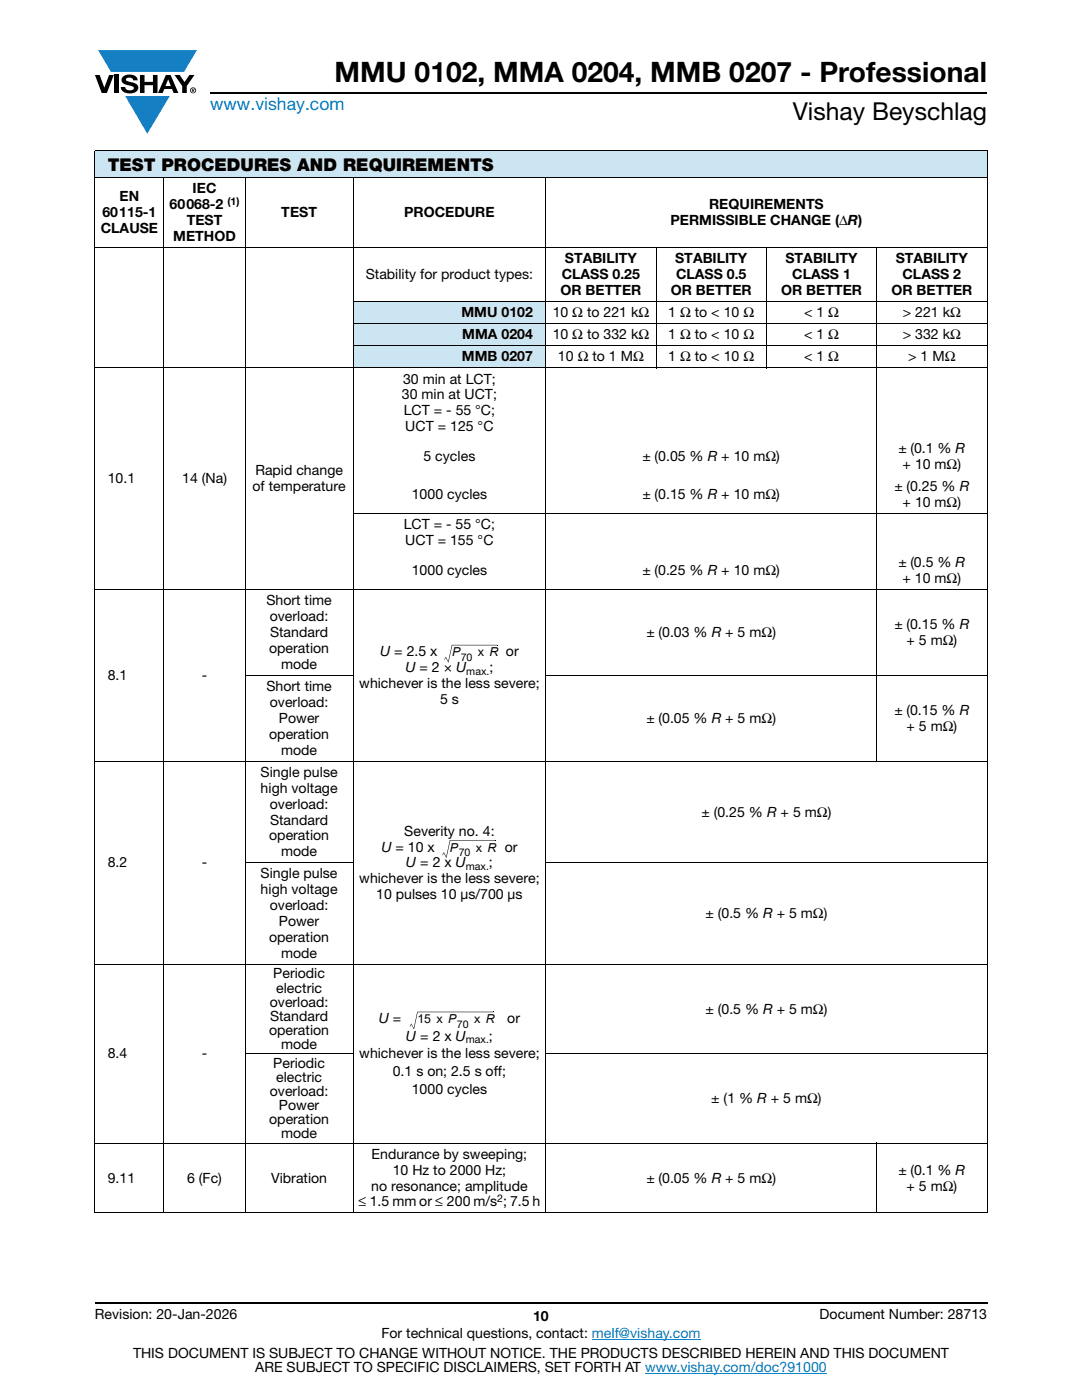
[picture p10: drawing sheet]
<svg xmlns="http://www.w3.org/2000/svg" width="216mm" height="279mm" viewBox="0 0 216 279" stroke-linecap="round" stroke-linejoin="round" font-family="sans-serif">
<defs><g id="words">
<text font-size="5.6" x="66.8" y="16.4">MMU 0102, MMA 0204, MMB 0207 - Professional</text>
<text font-size="4.9" x="158.2" y="24">Vishay Beyschlag</text>
<text font-size="3.5" fill="#007ec4" x="42" y="21.9">www.vishay.com</text>
<text font-size="3.5" x="21.5" y="34.1">TEST PROCEDURES AND REQUIREMENTS</text>
<g font-size="2.8">
<text x="23.9" y="40.2">EN</text>
<text x="33.8" y="41.8">60 068-2</text>
<text x="38.4" y="38.6">IEC</text>
<text x="141.5" y="41.8">REQUIREMENTS</text>
<text x="20.1" y="46.5">CLAUSE</text>
<text x="20.4" y="43.4">60 115-1</text>
<text x="37.3" y="45">TEST</text>
<text x="56.1" y="43.4">TEST</text>
<text x="80.6" y="43.4">PROCEDURE</text>
<text x="133.8" y="45">PERMISSIBLE CHANGE (ΔR)</text>
<text x="34.6" y="48.1">METHOD</text>
<text x="112.7" y="52.6">STABILITY</text>
<text x="134.7" y="52.6">STABILITY</text>
<text x="156.7" y="52.6">STABILITY</text>
<text x="178.7" y="52.6">STABILITY</text>
<text x="73" y="55.7">Stability for product types:</text>
<text x="111.8" y="58.9">OR BETTER</text>
<text x="112.1" y="55.7">CLASS 0.25</text>
<text x="133.9" y="58.9">OR BETTER</text>
<text x="134.9" y="55.7">CLASS 0.5</text>
<text x="155.9" y="58.9">OR BETTER</text>
<text x="158.1" y="55.7">CLASS 1</text>
<text x="177.9" y="58.9">OR BETTER</text>
<text x="180.1" y="55.7">CLASS 2</text>
<text x="92.1" y="63.3">MMU 0102</text>
<text x="110.3" y="63.3">10 Ω to 221 kΩ</text>
<text x="133.4" y="63.3">1 Ω to &lt; 10 Ω</text>
<text x="160.4" y="63.3">&lt; 1 Ω</text>
<text x="180.1" y="63.3">&gt; 221 kΩ</text>
<text x="92.2" y="67.7">MMA 0204</text>
<text x="110.3" y="67.7">10 Ω to 332 kΩ</text>
<text x="133.3" y="67.7">1 Ω to &lt; 10 Ω</text>
<text x="160.4" y="67.7">&lt; 1 Ω</text>
<text x="180.1" y="67.7">&gt; 332 kΩ</text>
<text x="80.4" y="76.5">30 min at LCT;</text>
<text x="92.2" y="72.1">MMB 0207</text>
<text x="111.3" y="72.1">10 Ω to 1 MΩ</text>
<text x="133.3" y="72.1">1 Ω to &lt; 10 Ω</text>
<text x="160.4" y="72.1">&lt; 1 Ω</text>
<text x="181.2" y="72.1">&gt; 1 MΩ</text>
<text x="80.2" y="79.7">30 min at UCT;</text>
<text x="80.6" y="82.9">LCT = - 55 °C;</text>
<text x="80.9" y="86.1">UCT = 125 °C</text>
<text x="50.9" y="94.9">Rapid change</text>
<text x="84.5" y="92.1">5 cycles</text>
<text x="128.2" y="92.1">± (0.05 % R + 10 mΩ)</text>
<text x="179.3" y="90.5">± (0.1 % R</text>
<text x="180.1" y="93.6">+ 10 mΩ)</text>
<text x="21.5" y="96.5">10.1</text>
<text x="36.3" y="96.5">14 (Na)</text>
<text x="50.4" y="98.1">of temperature</text>
<text x="82.1" y="99.7">1000 cycles</text>
<text x="128.2" y="99.7">± (0.15 % R + 10 mΩ)</text>
<text x="178.5" y="98.1">± (0.25 % R</text>
<text x="180.1" y="101.2">+ 10 mΩ)</text>
<text x="80.6" y="105.6">LCT = - 55 °C;</text>
<text x="80.9" y="108.8">UCT = 155 °C</text>
<text x="179.3" y="113.2">± (0.5 % R</text>
<text x="82.1" y="114.8">1000 cycles</text>
<text x="128.2" y="114.8">± (0.25 % R + 10 mΩ)</text>
<text x="180.1" y="116.4">+ 10 mΩ)</text>
<text x="53.2" y="120.8">Short time</text>
<text x="53.8" y="124">overload:</text>
<text x="178.5" y="125.6">± (0.15 % R</text>
<text x="53.7" y="130.3">operation</text>
<text x="53.9" y="127.2">Standard</text>
<text x="75.9" y="131">U = 2.5 x</text>
<text x="100.9" y="131">or</text>
<text x="129" y="127.2">± (0.03 % R + 5 mΩ)</text>
<text x="180.9" y="128.8">+ 5 mΩ)</text>
<text x="21.5" y="135.7">8.1</text>
<text x="40.3" y="135.7">-</text>
<text x="53.2" y="137.9">Short time</text>
<text x="56.1" y="133.5">mode</text>
<text x="71.7" y="137.3">whichever is the less severe;</text>
<text x="80.9" y="134.1">U = 2 × U</text>
<text x="97.7" y="134.1">;</text>
<text x="53.8" y="141.1">overload:</text>
<text x="87.8" y="140.5">5 s</text>
<text x="178.5" y="142.7">± (0.15 % R</text>
<text x="53.7" y="147.4">operation</text>
<text x="55.7" y="144.3">Power</text>
<text x="129" y="144.3">± (0.05 % R + 5 mΩ)</text>
<text x="180.9" y="145.9">+ 5 mΩ)</text>
<text x="52" y="155">Single pulse</text>
<text x="56.1" y="150.6">mode</text>
<text x="52" y="158.2">high voltage</text>
<text x="53.8" y="161.4">overload:</text>
<text x="53.7" y="167.7">operation</text>
<text x="53.9" y="164.5">Standard</text>
<text x="80.7" y="166.8">Severity no. 4:</text>
<text x="140" y="163">± (0.25 % R + 5 mΩ)</text>
<text x="21.5" y="173.1">8.2</text>
<text x="40.3" y="173.1">-</text>
<text x="56.1" y="170.9">mode</text>
<text x="76.1" y="169.9">U = 10 x</text>
<text x="81" y="173.1">U = 2 x U</text>
<text x="97.6" y="173.1">;</text>
<text x="100.7" y="169.9">or</text>
<text x="52" y="175.3">Single pulse</text>
<text x="52" y="178.5">high voltage</text>
<text x="71.7" y="176.3">whichever is the less severe;</text>
<text x="75.1" y="179.5">10 pulses 10 μs/700 μs</text>
<text x="53.8" y="181.7">overload:</text>
<text x="55.7" y="184.8">Power</text>
<text x="140.8" y="183.3">± (0.5 % R + 5 mΩ)</text>
<text x="53.7" y="188">operation</text>
<text x="56.1" y="191.2">mode</text>
<text x="54.5" y="195.2">Periodic</text>
<text x="53.8" y="200.9">overload:</text>
<text x="53.9" y="203.7">Standard</text>
<text x="55.1" y="198.1">electric</text>
<text x="140.8" y="202.3">± (0.5 % R + 5 mΩ)</text>
<text x="53.7" y="206.5">operation</text>
<text x="56.1" y="209.4">mode</text>
<text x="75.6" y="204.2">U =</text>
<text x="81" y="207.7">U = 2 x U</text>
<text x="97.6" y="207.7">;</text>
<text x="101.2" y="204.2">or</text>
<text x="21.5" y="211.2">8.4</text>
<text x="40.3" y="211.2">-</text>
<text x="54.5" y="213.1">Periodic</text>
<text x="55.1" y="215.9">electric</text>
<text x="71.7" y="211.2">whichever is the less severe;</text>
<text x="78.4" y="214.7">0.1 s on; 2.5 s off;</text>
<text x="53.8" y="218.7">overload:</text>
<text x="55.7" y="221.5">Power</text>
<text x="82.1" y="218.3">1000 cycles</text>
<text x="141.9" y="220.1">± (1 % R + 5 mΩ)</text>
<text x="53.7" y="224.4">operation</text>
<text x="56.1" y="227.2">mode</text>
<text x="74.1" y="231.2">Endurance by sweeping;</text>
<text x="21.5" y="236">9.11</text>
<text x="37.3" y="236">6 (Fc)</text>
<text x="54.1" y="236">Vibration</text>
<text x="74.1" y="237.6">no resonance; amplitude</text>
<text x="78.4" y="234.4">10 Hz to 2000 Hz;</text>
<text x="129" y="236">± (0.05 % R + 5 mΩ)</text>
<text x="179.3" y="234.4">± (0.1 % R</text>
<text x="180.9" y="237.6">+ 5 mΩ)</text>
<text x="71.5" y="240.8">≤ 1.5 mm or ≤ 200 m/s ; 7.5 h</text>
<text x="18.9" y="263.3">Revision: 20-Jan-2026</text>
<text x="106.4" y="263.6">10</text>
<text x="163.6" y="263.3">Document Number: 28713</text>
<text x="76.1" y="267.1">For technical questions, contact: melf@vishay.com</text>
<text x="26.5" y="271">THIS DOCUMENT IS SUBJECT TO CHANGE WITHOUT NOTICE. THE PRODUCTS DESCRIBED HEREIN AND THIS DOCUMENT</text>
<text x="50.9" y="273.8">ARE SUBJECT TO SPECIFIC DISCLAIMERS, SET FORTH AT www.vishay.com/doc?91000</text>
</g>
<g font-size="2.5">
<text x="90.2" y="131">P</text>
<text x="95.3" y="131">x R</text>
<text x="89.8" y="169.9">P</text>
<text x="95" y="169.9">x R</text>
<text x="83.3" y="204.2">15 x P</text>
<text x="94.6" y="204.2">x R</text>
</g>
<g font-size="2.1">
<text x="45.4" y="40.9">(1)</text>
<text x="91.9" y="131.9">70</text>
<text x="93" y="134.6">max.</text>
<text x="91.5" y="170.9">70</text>
<text x="92.9" y="173.6">max.</text>
<text x="91.2" y="205.1">70</text>
<text x="92.9" y="208.2">max.</text>
<text x="99.2" y="239.9">2</text>
</g>
</g></defs>
<g fill="#147fc3">
<path d="M19.6 10h19.7l-2.6 4.3h-1.1h-13.5z"/>
<path d="M25 19.2h8.9l-4.5 7.5z"/>
</g>
<g fill="#000">
<path d="M18.9 15h1l.9 2.5 1-2.5h.9l-1.4 3.6h-1zM22.9 15h.9v3.6h-.9zM24.6 15.3a2.1 2.1 0 0 1 2.8 .3l.1 .4h-.9a.79 .79 0 0 0-.7-.5 .79 .79 0 0 0-.8 .4l.3 .3 1 .2a1.08 1.08 0 0 1 1.2 1 1.08 1.08 0 0 1-1.1 1.2 1.73 1.73 0 0 1-2.4-1.2h.9a.96 .96 0 0 0 .8 .6 .96 .96 0 0 0 .9-.4 1.31 1.31 0 0 0-1.2-.6 1.03 1.03 0 0 1-1.1-.6 1.03 1.03 0 0 1 .2-1.1zM27.9 15h.9v1.3h1.7v-1.3h.9v3.6h-.9v-1.6h-1.7v1.6h-.9zM34.8 15h1.1l.9 1.4 1-1.4h1l-1.5 2.2v1.4h-.9v-1.4z"/>
<path d="M33.6 15.9l.5 1.3h-1.1zM33.1 15l-1.6 3.6h1l.3-.8h1.5l.3 .8h1l-1.6-3.6z"/>
<path d="M38.4 17.8h.2v.2h-.2zM38.3 17.7v.7h.1v-.3l.4 .3-.2-.3 .2-.2-.1-.2z"/>
<path d="M38.1 18a.46 .46 0 0 1 .9 0 .46 .46 0 0 1-.9 0zM37.9 18a.6 .6 0 0 0 1.2 0 .6 .6 0 0 0-1.2 0z"/>
</g>
<path d="M42 18.6h155M18.9 260h178.1" fill="none" stroke="#000" stroke-width=".36"/>
<path d="M118.1 267.3h21.7M128.7 274h36.3" fill="none" stroke="#007ec4" stroke-width=".2"/>
<g fill="#cce5f3">
<path d="M18.9 30h178.1v5.5h-178.1z"/>
<path d="M70.5 60.2h38.4v4.4h-38.4z"/>
<path d="M70.5 64.6h38.4v4.4h-38.4z"/>
<path d="M70.5 69h38.4v4.4h-38.4z"/>
</g>
<g fill="none" stroke="#000" stroke-width=".2">
<path d="M18.9 30h178.1M18.9 35.5h178.1M18.9 30.1v211.9M32.7 35.4v206.7M48.9 35.4v206.7M70.5 35.4v206.7M108.9 35.4v206.7M197 30.1v211.9M18.9 49.4h178.1M130.9 49.3v24.2M152.9 49.3v24.2M174.9 49.3v102.7"/>
<path d="M18.9 73.4h178.1M70.4 60.2h126.6M70.4 64.6h126.6M70.4 69h126.6M18.9 117.7h178.1M70.4 102.5h126.6M48.9 134.8h21.6M90.1 128.7h9.1M108.8 134.8h88.2M18.9 151.9h178.1M48.9 172.2h21.6M89.7 167.7h9.1"/>
<path d="M108.8 172.2h88.2M18.9 192.5h178.1M48.9 210.3h21.6M83.2 202h15.3M108.8 210.3h88.2M18.9 228.1h178.1M174.9 228v14.1M18.9 242.1h178.1"/>
</g>
<g fill="#000">
<path d="M88.7 131.6v.1zM88.9 131.1l-.1 .6zM89.4 132.1h.1zM88.9 131.1l.5 1zM89.4 132.1l.1 .1zM90.1 128.7l.2 .1-.8 3.3h-.1zM99.2 128.7l.1 .1zM88.3 170.6v.1zM88.5 170.1l-.2 .5zM89 171.1h.1zM88.6 170.1l.4 1zM89 171.1l.1 .1z"/>
<path d="M89.7 167.7h.2l-.8 3.4h-.1zM98.8 167.7l.1 .1zM81.8 204.8l.1 .1zM82 204.3l-.1 .6zM82.5 205.3h.1zM82.1 204.3l.4 1zM82.5 205.3l.1 .1zM83.2 202h.2l-.8 3.3h-.1zM98.5 201.9v.1z"/>
</g>
<use href="#words"/>
</svg>
